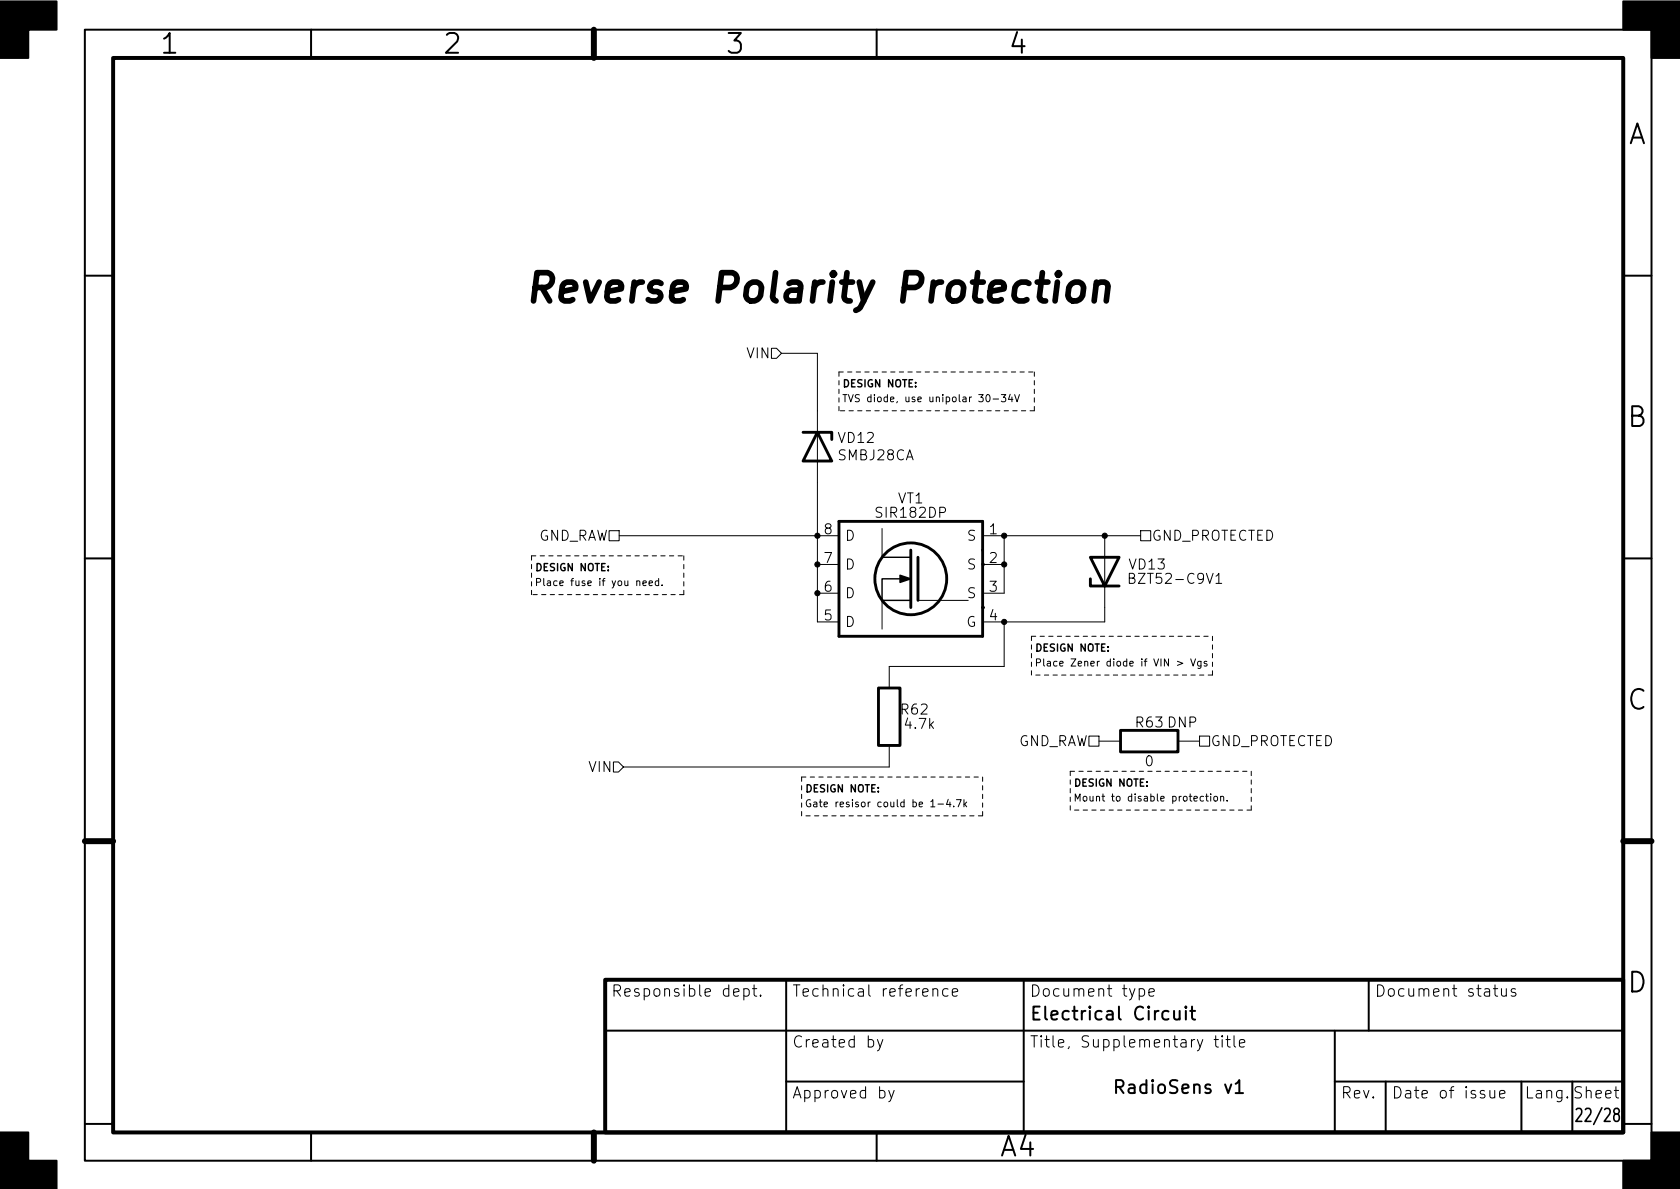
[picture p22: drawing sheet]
<svg xmlns="http://www.w3.org/2000/svg" width="297mm" height="210mm" viewBox="0 0 297 210" stroke-linecap="round" stroke-linejoin="round" font-family="sans-serif">
<defs><g id="words">
<text font-size="7" x="92.5" y="53.5">Reverse Polarity Protection</text>
<g font-size="4.9">
<text x="28.6" y="9.5">1</text>
<text x="78.6" y="9.5">2</text>
<text x="128.6" y="9.5">3</text>
<text x="178.6" y="9.5">4</text>
<text x="287.7" y="25.5">A</text>
<text x="287.7" y="75.5">B</text>
<text x="287.7" y="125.5">C</text>
<text x="287.7" y="175.5">D</text>
<text x="176.9" y="204.5">A4</text>
</g>
<g font-size="3.2">
<text x="182" y="180.4">Electrical Circuit</text>
<text x="198" y="193.4">RadioSens v1</text>
<text x="279.5" y="198.4">22/28</text>
</g>
<g font-size="2.8">
<text x="108" y="176.3">Responsible dept.</text>
<text x="140" y="176.3">Technical reference</text>
<text x="182" y="176.3">Document type</text>
<text x="243" y="176.3">Document status</text>
<text x="140" y="185.3">Created by</text>
<text x="182" y="185.3">Title, Supplementary title</text>
<text x="140" y="194.3">Approved by</text>
<text x="237" y="194.3">Rev.</text>
<text x="246" y="194.3">Date of issue</text>
<text x="269.5" y="194.3">Lang. Sheet</text>
</g>
<g font-size="2.5">
<text x="132.1" y="63.4">VIN</text>
<text x="148.2" y="81.4">SMBJ28CA</text>
<text x="148.3" y="78.3">VD12</text>
<text x="158.8" y="89">VT1</text>
<text x="94.8" y="95.6">GND_RAW</text>
<text x="145.7" y="94.5">8</text>
<text x="149.4" y="95.6">D</text>
<text x="155.2" y="91.6">SIR182DP</text>
<text x="171.1" y="95.6">S</text>
<text x="175" y="94.5">1</text>
<text x="203.6" y="95.6">GND_PROTECTED</text>
<text x="145.7" y="99.6">7</text>
<text x="149.4" y="100.7">D</text>
<text x="171.1" y="100.7">S</text>
<text x="175" y="99.6">2</text>
<text x="199.7" y="100.7">VD13</text>
<text x="145.7" y="104.6">6</text>
<text x="149.4" y="105.8">D</text>
<text x="171.1" y="105.8">S</text>
<text x="175" y="104.6">3</text>
<text x="200.5" y="103.2">BZT52-C9V1</text>
<text x="145.7" y="109.7">5</text>
<text x="149.4" y="110.9">D</text>
<text x="170.8" y="110.9">G</text>
<text x="175" y="109.7">4</text>
<text x="159.4" y="126.4">R62</text>
<text x="160.2" y="128.9">4.7k</text>
<text x="179.6" y="131.9">GND_RAW</text>
<text x="200.9" y="128.6">R63 DNP</text>
<text x="214" y="131.9">GND_PROTECTED</text>
<text x="104.2" y="136.5">VIN</text>
<text x="202.5" y="135.5">0</text>
</g>
<g font-size="1.8">
<text x="148.8" y="68.5">DESIGN NOTE:</text>
<text x="148.8" y="71.1">TVS diode, use unipolar 30-34V</text>
<text x="94.5" y="101">DESIGN NOTE:</text>
<text x="94.5" y="103.6">Place fuse if you need.</text>
<text x="182.9" y="115.2">DESIGN NOTE:</text>
<text x="182.9" y="117.8">Place Zener diode if VIN &gt; Vgs</text>
<text x="142.2" y="140.1">DESIGN NOTE:</text>
<text x="142.2" y="142.7">Gate resisor could be 1-4.7k</text>
<text x="189.7" y="139.1">DESIGN NOTE:</text>
<text x="189.7" y="141.7">Mount to disable protection.</text>
</g>
</g></defs>
<g fill="none" stroke="#000" stroke-width=".35">
<path d="M15 5.2h277v200.1h-277zM55 5.2v5M105 5.2v5M155 5.2v5M15 48.7h5M287 48.7h5M15 98.7h5M287 98.7h5M15 148.7h5M287 148.7h5M139 173.3v27M181 173.3v27"/>
<path d="M206.6 178.9l-.7-.1-.4 .4v.7l.2 .3 .2 .1 .7-.1M207.6 178.8v1.2l.1 .2a.62 .62 0 0 0 .9-.1M208.6 178.8v1.5M209.7 178l-.1 .1 .1 .1 .1-.1-.1-.1v.2M209.7 178.8v1.5M210.4 178.8h.9M210.8 178v2l.1 .2 .4 .1M242 173.3v9M15 198.7h5M107 182.3h180M139 191.3h42M218.5 191.7l.6-.7v2.3"/>
<path d="M218.5 193.3h1.3M236 191.3h51M236 182.3v18M245 191.3v9M269 191.3v9M278 191.3v9M287 198.7h5M55 200.3v5M105 200.3v5M155 200.3v5"/>
</g>
<path d="M20 10.2h267v190.1h-267zM107 173.3h180v27h-180z" fill="none" stroke="#000" stroke-width=".7"/>
<path d="M105 5.2v5M15 148.7h5M287 148.7h5M105 200.3v5" fill="none" stroke="#000" stroke-width="1.1"/>
<path d="M0 .2h10v5h-5v5h-5zM287 .2h10v10h-5v-5h-5zM0 200.3h5v5h5v5h-10zM292 200.3h5v10h-10v-5h5z" fill="#000" stroke="#000" stroke-width=".35"/>
<g fill="none" stroke="#000" stroke-width=".18">
<path d="M136.4 61.6h.9l.9 .9-.9 .9h-.9zM138.2 62.5h6.3v47.5h3.8M174.5 69.8h.1a.68 .68 0 0 1 .5 .6 .68 .68 0 0 1-.5 .6 .84 .84 0 0 1-.1-1.2zM175.6 70.6h1M177 69.8h.8l-.4 .5 .4 .1v.5l-.2 .1-.6-.1M178.6 69.7l-.3 .9h.8M178.9 70.2v.8M179.4 69.8l.4 1.2 .4-1.2M107.7 93.8h1.8v1.8h-1.8zM109.5 94.7h38.8M144.5 99.8h3.8M156 93.5v5"/>
<path d="M173.7 97.3h.1M173.7 94.7h28M173.7 99.8h3.8M177.5 94.7v10.2h-3.8M195.3 94.7v15.3h-21.6M201.7 93.8h1.8v1.8h-1.8zM112.6 102.8l.2-.1 .3 .1v.8M113.7 103.1l.6-.1-.1-.2-.3-.1-.2 .2v.6h.5M114.8 103.1l.6-.1-.1-.2-.4-.1-.1 .2v.6h.5M116.5 102.8l-.4-.1-.2 .3 .1 .5h.5M116.5 102.3v1.3M117.1 103.4v.2"/>
<path d="M144.5 104.9h3.8M156 106.2v5M162.3 106.2h8.9M177.5 110v7.9h-20.3v3.8M199.7 102.2l.7-.1 .2-.2-.1-.3-.2-.2h-.6v1.8h.6a.47 .47 0 0 0 .4-.5 .47 .47 0 0 0-.4-.5M208.2 116.9l.9 .4-.9 .4M210.5 116.5l.5 1.3 .4-1.3M212.3 116.9v1.1l-.2 .2-.3-.1M212.3 117l-.3-.1-.3 .3 .2 .5h.4M213.4 117l-.3-.1-.2 .2 .1 .2 .4 .1v.3h-.5M215 101.9l.5-.5v1.8M215 103.2h1"/>
<path d="M108.5 134.7h.8l.9 .9-.9 .9h-.8zM157.2 131.8v3.8h-47M192.5 130.2h1.8v1.7h-1.8zM194.3 131.1h3.8M208.3 131.1h3.8M212.1 130.2h1.8v1.7h-1.8zM164.6 142.7h.7M165.8 142.2h1M167.7 141.3l-.3 1h.7M168 141.8v.9M168.6 142.6v.1M169.1 141.4h.9l-.6 1.3"/>
<path d="M170.4 141.4v1.3M170.6 142.2l.3 .5M170.9 141.8l-.5 .5M212.8 140.9l-.4-.1-.2 .3 .1 .5h.5M213.2 140.8h.4M213.3 140.4v1.1l.3 .2M214.1 140.4v.1M214.1 140.8v.9M214.7 140.9l.3-.1 .3 .3v.3l-.3 .3-.3-.1-.1-.2zM215.8 140.9l.2-.1 .3 .1 .1 .8M215.8 140.8v.9M217 141.5v.2"/>
<path d="M131.5 174.9l.6-.1 .4 .4v.6l-.2 .3-.2 .1-.6-.1M131.5 174.8v2M133 174.8h.8M133.3 174.2v1.7l.1 .2 .4 .1M134.5 176l.1 .1-.1 .1-.1-.1 .1-.1v.2M164.9 175a.5 .5 0 0 1 .9 .1v1.1M167.6 174.9l-.6-.1-.3 .4v.6l.2 .3 .1 .1 .6-.1M168.4 175.5l.9-.2-.1-.4-.5-.1-.3 .3 .1 1 .2 .1 .5-.1M201.4 174.9l.6-.1 .4 .4v.6l-.2 .3-.2 .1-.6-.1M203.1 175.5l1-.2-.1-.4-.6-.1-.3 .3 .1 1 .2 .1 .6-.1M264 174.8h.8M264.3 174.2v1.7l.1 .2 .4 .1"/>
<path d="M265.5 174.8l.1 1.3a.54 .54 0 0 0 .7-.1M266.3 174.8v1.4M267.9 174.9l-.4-.1-.3 .3 .1 .3 .6 .2 .1 .2-.1 .3-.1 .1-.6-.1M155.1 183.8l.5 1.4M156.1 183.8l-.7 1.8-.3 .2M157.1 192.8l.5 1.4M158.1 192.8l-.7 1.8-.3 .2M214.7 183.8h.7M214.9 183.2v1.7l.1 .2 .4 .1M216.1 183.2l-.1 .1 .1 .1 .1-.1-.1-.1v.2M216.1 183.8v1.4M216.8 183.8h.7"/>
<path d="M217 183.2v1.7l.1 .2 .4 .1M218.2 183.2v1.7l.3 .3M219.1 184.5l1-.2-.1-.4-.6-.1-.3 .3 .1 1 .2 .1 .6-.1M263.4 192.8l.1 1.3a.54 .54 0 0 0 .8-.1M264.3 192.8v1.4M265.1 193.5l1-.2-.1-.4-.6-.1-.3 .3 .1 1 .2 .1 .6-.1"/>
</g>
<g fill="none" stroke="#000" stroke-width=".51">
<path d="M142 76.4h2.5l-2.5 5.1h5.1l-2.6-5.1h2.6v1.3M148.3 92.2h25.4v20.3h-25.4zM161 97.3v10.1M162.3 98.5v7.7M192.8 102.4v1.2h2.5l-2.5-5.1h5.1l-2.6 5.1h2.6M155.3 121.7h3.8v10.1h-3.8zM198.1 129.2h10.2v3.8h-10.2z"/>
<circle cx="161" cy="102.4" r="6.3"/>
</g>
<path d="M156 98.5h5M161 102.4h-5v3.8h5" fill="none" stroke="#000" stroke-width=".25"/>
<path d="M159.1 101.7l1.9 .7-1.9 .6z" fill="#000" stroke="#000" stroke-width=".25"/>
<g fill="#000">
<circle cx="173.7" cy="99.8" r=".25"/>
<circle cx="173.7" cy="107.4" r=".25"/>
</g>
<path d="M187 49.9l-.5 3.3M187.2 48.2l-.3 .3 .2 .2 .3-.2-.2-.3-.1 .5M189.3 50.4a1.29 1.29 0 0 1 1.3-.6 1.29 1.29 0 0 1 1 1l-.2 1.5a1.37 1.37 0 0 1-1.3 .9 1.37 1.37 0 0 1-1.3-.9l.2-1.5zM193.8 50.4a1.42 1.42 0 0 1 1.9-.3l.2 .5-.3 2.6M193.9 49.9l-.4 3.3" fill="none" stroke="#000" stroke-width="1"/>
<g fill="none" stroke="#000" stroke-width=".18" stroke-dasharray=".8 .8">
<path d="M148.3 65.8h34.6M148.3 65.8v6.8M182.9 65.8v6.8M182.9 72.6h-34.6M94 98.3h26.9M94 98.3v6.9M120.9 98.3v6.9M120.9 105.2h-26.9M182.4 112.5v6.9M182.4 112.5h32M214.4 119.4h-32M214.4 112.5v6.9"/>
<path d="M141.7 137.4h32M141.7 137.4v6.9M173.7 137.4v6.9M189.2 136.4v6.9M189.2 136.4h32M221.2 136.4v6.9M173.7 144.3h-32M221.2 143.3h-32"/>
</g>
<g fill="#000" stroke="#000" stroke-width=".18">
<circle cx="144.5" cy="94.7" r=".46"/>
<circle cx="144.5" cy="99.8" r=".46"/>
<circle cx="177.5" cy="99.8" r=".46"/>
<circle cx="177.5" cy="94.7" r=".46"/>
<circle cx="195.3" cy="94.7" r=".46"/>
<circle cx="144.5" cy="104.9" r=".46"/>
<circle cx="177.5" cy="110" r=".46"/>
</g>
<use href="#words"/>
</svg>
